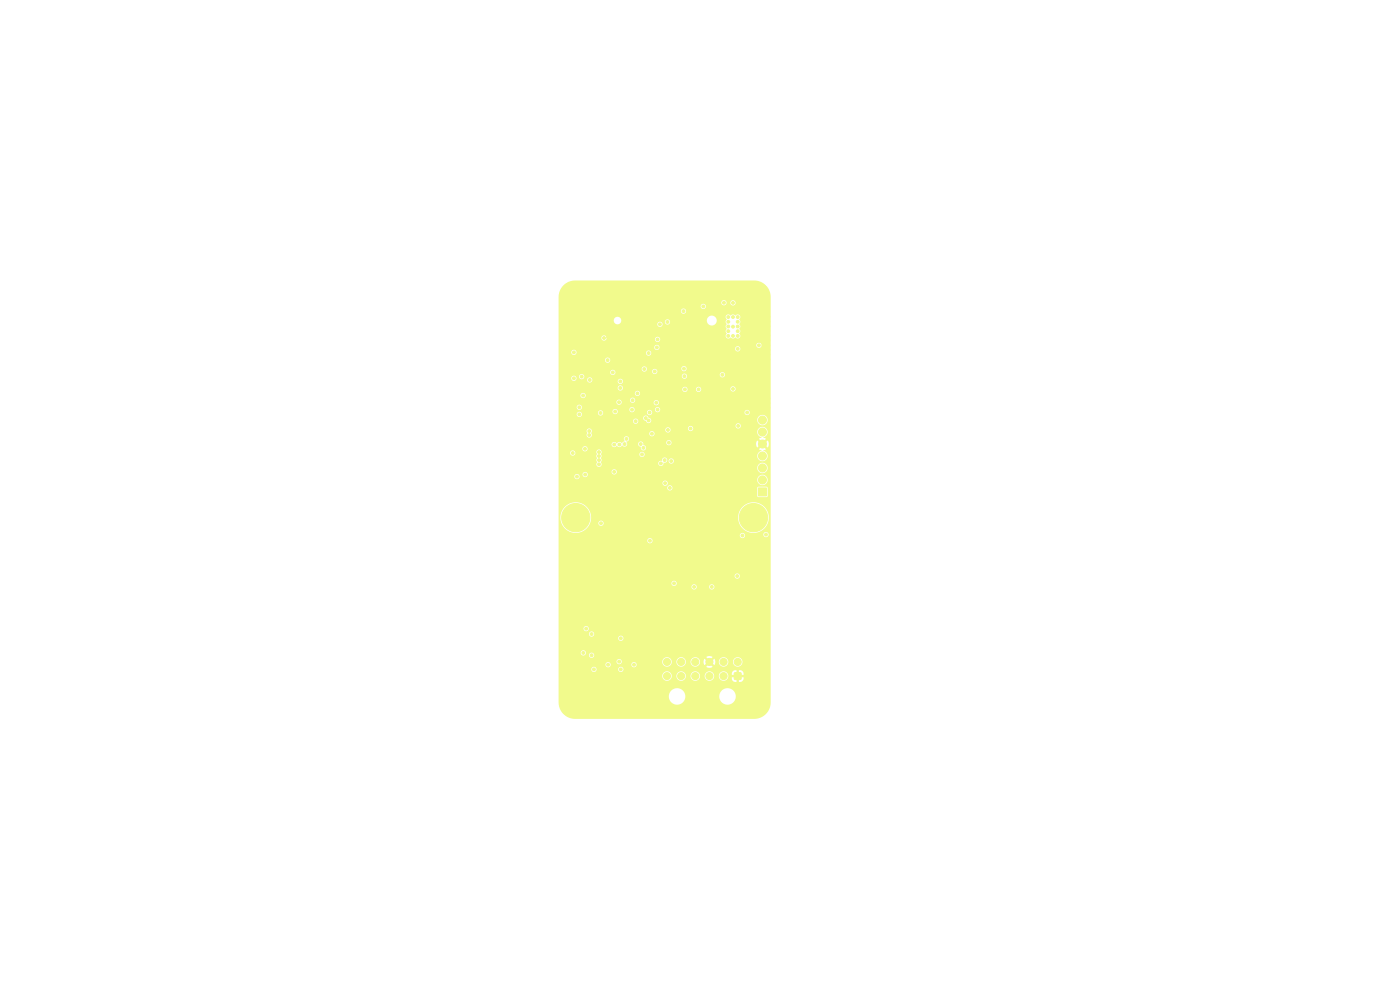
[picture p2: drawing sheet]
<svg xmlns="http://www.w3.org/2000/svg" width="297mm" height="210mm" viewBox="0 0 297 210" stroke-linecap="round" stroke-linejoin="round" font-family="sans-serif">
<g fill="#f1fa8c" stroke="#f1fa8c" stroke-width=".21">
<path d="M160.9 103.5h1.7v1.7h-1.7z"/>
<path d="M155.8 142.7h1.4v1.4h-1.4z"/>
<circle cx="122" cy="60.6" r=".4"/>
<circle cx="123.7" cy="61.3" r=".4"/>
<circle cx="120.3" cy="61.3" r=".4"/>
<circle cx="124.4" cy="63" r=".4"/>
<circle cx="122" cy="63" r="3.2"/>
<circle cx="119.6" cy="63" r=".4"/>
<circle cx="123.7" cy="64.7" r=".4"/>
<circle cx="120.3" cy="64.7" r=".4"/>
<circle cx="122" cy="65.4" r=".4"/>
<circle cx="160" cy="60.6" r=".4"/>
<circle cx="161.7" cy="61.3" r=".4"/>
<circle cx="158.3" cy="61.3" r=".4"/>
<circle cx="162.4" cy="63" r=".4"/>
<circle cx="160" cy="63" r="3.2"/>
<circle cx="157.6" cy="63" r=".4"/>
<circle cx="161.7" cy="64.7" r=".4"/>
<circle cx="158.3" cy="64.7" r=".4"/>
<circle cx="160" cy="65.4" r=".4"/>
<circle cx="160" cy="132.6" r=".4"/>
<circle cx="161.7" cy="133.3" r=".4"/>
<circle cx="158.3" cy="133.3" r=".4"/>
<circle cx="162.4" cy="135" r=".4"/>
<circle cx="160" cy="135" r="3.2"/>
<circle cx="157.6" cy="135" r=".4"/>
<circle cx="161.7" cy="136.7" r=".4"/>
<circle cx="158.3" cy="136.7" r=".4"/>
<circle cx="160" cy="137.4" r=".4"/>
<circle cx="122.1" cy="109.8" r="3"/>
<circle cx="161.8" cy="101.8" r=".85"/>
<circle cx="161.8" cy="99.3" r=".85"/>
<circle cx="161.8" cy="96.7" r=".85"/>
<circle cx="161.8" cy="94.2" r=".85"/>
<circle cx="161.8" cy="91.6" r=".85"/>
<circle cx="161.8" cy="89.1" r=".85"/>
<circle cx="153.5" cy="143.4" r=".75"/>
<circle cx="150.5" cy="143.4" r=".75"/>
<circle cx="147.5" cy="143.4" r=".75"/>
<circle cx="144.5" cy="143.4" r=".75"/>
<circle cx="141.5" cy="143.4" r=".75"/>
<circle cx="156.5" cy="140.4" r=".75"/>
<circle cx="153.5" cy="140.4" r=".75"/>
<circle cx="150.5" cy="140.4" r=".75"/>
<circle cx="147.5" cy="140.4" r=".75"/>
<circle cx="144.5" cy="140.4" r=".75"/>
<circle cx="141.5" cy="140.4" r=".75"/>
<circle cx="122" cy="146.6" r=".4"/>
<circle cx="123.7" cy="147.3" r=".4"/>
<circle cx="120.3" cy="147.3" r=".4"/>
<circle cx="124.4" cy="149" r=".4"/>
<circle cx="122" cy="149" r="3.2"/>
<circle cx="119.6" cy="149" r=".4"/>
<circle cx="123.7" cy="150.7" r=".4"/>
<circle cx="120.3" cy="150.7" r=".4"/>
<circle cx="122" cy="151.4" r=".4"/>
<circle cx="159.8" cy="109.8" r="3"/>
<circle cx="139.5" cy="136.5" r=".3"/>
<circle cx="148.2" cy="82.6" r=".3"/>
<circle cx="125.5" cy="139" r=".3"/>
<circle cx="124.1" cy="100.7" r=".3"/>
<circle cx="141.7" cy="91.2" r=".3"/>
<circle cx="127.5" cy="111" r=".3"/>
<circle cx="155.5" cy="67.3" r=".3"/>
<circle cx="131.6" cy="80.9" r=".3"/>
<circle cx="155.5" cy="69.3" r=".3"/>
<circle cx="154.5" cy="67.3" r=".3"/>
<circle cx="131.7" cy="142" r=".3"/>
<circle cx="125" cy="92.3" r=".3"/>
<circle cx="131.7" cy="135.4" r=".3"/>
<circle cx="154.5" cy="71.3" r=".3"/>
<circle cx="156.5" cy="70.3" r=".3"/>
<circle cx="137.9" cy="114.7" r=".3"/>
<circle cx="154.5" cy="70.3" r=".3"/>
<circle cx="123.4" cy="79.9" r=".3"/>
<circle cx="155.5" cy="64.3" r=".3"/>
<circle cx="156.5" cy="67.3" r=".3"/>
<circle cx="128.9" cy="76.4" r=".3"/>
<circle cx="155.5" cy="71.3" r=".3"/>
<circle cx="126" cy="142" r=".3"/>
<circle cx="154.5" cy="68.3" r=".3"/>
<circle cx="125.1" cy="80.6" r=".3"/>
<circle cx="156.4" cy="122.2" r=".3"/>
<circle cx="141.9" cy="93.9" r=".3"/>
<circle cx="156.5" cy="68.3" r=".3"/>
<circle cx="121.5" cy="96.1" r=".3"/>
<circle cx="122.9" cy="86.4" r=".3"/>
<circle cx="149.2" cy="65" r=".3"/>
<circle cx="122.9" cy="87.9" r=".3"/>
<circle cx="156.5" cy="69.3" r=".3"/>
<circle cx="125.5" cy="134.5" r=".3"/>
<circle cx="136.7" cy="78.3" r=".3"/>
<circle cx="156.5" cy="71.3" r=".3"/>
<circle cx="132.9" cy="93.1" r=".3"/>
<circle cx="154.5" cy="69.3" r=".3"/>
<circle cx="131.4" cy="140.3" r=".3"/>
<circle cx="144.7" cy="135.5" r=".3"/>
<circle cx="147.6" cy="100.1" r=".3"/>
<circle cx="156.2" cy="106.5" r=".3"/>
<circle cx="121.5" cy="99" r=".3"/>
<circle cx="132.4" cy="108.4" r=".3"/>
<circle cx="159.2" cy="113.8" r=".3"/>
<circle cx="161" cy="67.2" r=".3"/>
<circle cx="163" cy="68.2" r=".3"/>
<circle cx="161" cy="70.2" r=".3"/>
<circle cx="129" cy="112" r=".3"/>
<circle cx="129" cy="71.5" r=".3"/>
<circle cx="120" cy="67.6" r=".3"/>
<circle cx="126" cy="76.2" r=".3"/>
<circle cx="152.2" cy="90.8" r=".3"/>
<circle cx="162" cy="76.3" r=".3"/>
<circle cx="140.5" cy="94.1" r=".3"/>
<circle cx="137.6" cy="136.8" r=".3"/>
<circle cx="125.5" cy="129" r=".3"/>
<circle cx="146.6" cy="141.6" r=".3"/>
<circle cx="146.8" cy="133.1" r=".3"/>
<circle cx="157.5" cy="72.5" r=".3"/>
<circle cx="153" cy="70.7" r=".3"/>
<circle cx="148.6" cy="117.5" r=".3"/>
<circle cx="150.2" cy="91.8" r=".3"/>
<circle cx="152.2" cy="89.8" r=".3"/>
<circle cx="163" cy="74.3" r=".3"/>
<circle cx="160" cy="85.5" r=".3"/>
<circle cx="137.8" cy="120.5" r=".3"/>
<circle cx="120.8" cy="114.2" r=".3"/>
<circle cx="151.2" cy="91.8" r=".3"/>
<circle cx="147" cy="65.3" r=".3"/>
<circle cx="143" cy="137" r=".3"/>
<circle cx="139.8" cy="133.2" r=".3"/>
<circle cx="137" cy="81" r=".3"/>
<circle cx="151.8" cy="78.4" r=".3"/>
<circle cx="161" cy="69.2" r=".3"/>
<circle cx="149.2" cy="72" r=".3"/>
<circle cx="146.2" cy="137.4" r=".3"/>
<circle cx="151.2" cy="90.8" r=".3"/>
<circle cx="163" cy="86.5" r=".3"/>
<circle cx="162" cy="70.2" r=".3"/>
<circle cx="162" cy="67.2" r=".3"/>
<circle cx="151.2" cy="87.8" r=".3"/>
<circle cx="160.8" cy="131.1" r=".3"/>
<circle cx="163" cy="75.3" r=".3"/>
<circle cx="120" cy="123.2" r=".3"/>
<circle cx="159" cy="141.5" r=".3"/>
<circle cx="161" cy="75.3" r=".3"/>
<circle cx="137.6" cy="136.1" r=".3"/>
<circle cx="153" cy="123.9" r=".3"/>
<circle cx="161" cy="68.2" r=".3"/>
<circle cx="163" cy="69.2" r=".3"/>
<circle cx="161" cy="86.5" r=".3"/>
<circle cx="139.5" cy="83.7" r=".3"/>
<circle cx="152" cy="116" r=".3"/>
<circle cx="162.1" cy="141.9" r=".3"/>
<circle cx="142.7" cy="132.5" r=".3"/>
<circle cx="151.2" cy="134.5" r=".3"/>
<circle cx="124.7" cy="97.2" r=".3"/>
<circle cx="156.1" cy="112" r=".3"/>
<circle cx="160.8" cy="130.4" r=".3"/>
<circle cx="162" cy="72.3" r=".3"/>
<circle cx="151.6" cy="74.7" r=".3"/>
<circle cx="146.2" cy="139" r=".3"/>
<circle cx="145" cy="124.7" r=".3"/>
<circle cx="159.2" cy="127.4" r=".3"/>
<circle cx="130.3" cy="142.6" r=".3"/>
<circle cx="129.9" cy="81" r=".3"/>
<circle cx="151.4" cy="132.4" r=".3"/>
<circle cx="158" cy="86.5" r=".3"/>
<circle cx="160" cy="131.1" r=".3"/>
<circle cx="159" cy="84.5" r=".3"/>
<circle cx="157" cy="83.5" r=".3"/>
<circle cx="127.6" cy="77.1" r=".3"/>
<circle cx="162" cy="69.2" r=".3"/>
<circle cx="163" cy="76.3" r=".3"/>
<circle cx="119.1" cy="114.9" r=".3"/>
<circle cx="157" cy="84.5" r=".3"/>
<circle cx="121.8" cy="134.5" r=".3"/>
<circle cx="122.5" cy="92.7" r=".3"/>
<circle cx="155" cy="60.5" r=".3"/>
<circle cx="160" cy="86.5" r=".3"/>
<circle cx="160" cy="127.4" r=".3"/>
<circle cx="162" cy="84.5" r=".3"/>
<circle cx="147.9" cy="105.3" r=".3"/>
<circle cx="163" cy="70.2" r=".3"/>
<circle cx="131" cy="118.2" r=".3"/>
<circle cx="139.6" cy="89" r=".3"/>
<circle cx="162" cy="68.2" r=".3"/>
<circle cx="135.2" cy="136.4" r=".3"/>
<circle cx="136.9" cy="149.2" r=".3"/>
<circle cx="140.6" cy="72" r=".3"/>
<circle cx="162" cy="75.3" r=".3"/>
<circle cx="131.8" cy="119.5" r=".3"/>
<circle cx="163" cy="85.5" r=".3"/>
<circle cx="147.2" cy="139" r=".3"/>
<circle cx="162" cy="71.2" r=".3"/>
<circle cx="158.8" cy="148" r=".3"/>
<circle cx="149.5" cy="83" r=".3"/>
<circle cx="135.2" cy="135.5" r=".3"/>
<circle cx="151.2" cy="89.8" r=".3"/>
<circle cx="158" cy="84.5" r=".3"/>
<circle cx="161" cy="84.5" r=".3"/>
<circle cx="159.2" cy="131.1" r=".3"/>
<circle cx="153.7" cy="136.1" r=".3"/>
<circle cx="125.2" cy="118.5" r=".3"/>
<circle cx="122.8" cy="73" r=".3"/>
<circle cx="135.2" cy="137.4" r=".3"/>
<circle cx="142" cy="64.6" r=".3"/>
<circle cx="140.2" cy="129.5" r=".3"/>
<circle cx="163" cy="84.5" r=".3"/>
<circle cx="132.5" cy="136.2" r=".3"/>
<circle cx="161" cy="74.3" r=".3"/>
<circle cx="129.4" cy="88.1" r=".3"/>
<circle cx="120" cy="104.7" r=".3"/>
<circle cx="133.5" cy="72.5" r=".3"/>
<circle cx="154.5" cy="72.7" r=".3"/>
<circle cx="143.8" cy="130" r=".3"/>
<circle cx="135.8" cy="75.5" r=".3"/>
<circle cx="133.8" cy="76.7" r=".3"/>
<circle cx="158.4" cy="127.4" r=".3"/>
<circle cx="153.5" cy="72.7" r=".3"/>
<circle cx="132.5" cy="131.7" r=".3"/>
<circle cx="127" cy="86.3" r=".3"/>
<circle cx="158" cy="83.5" r=".3"/>
<circle cx="138.5" cy="60.5" r=".3"/>
<circle cx="152.2" cy="88.8" r=".3"/>
<circle cx="133" cy="146.3" r=".3"/>
<circle cx="160.8" cy="128.1" r=".3"/>
<circle cx="146" cy="145" r=".3"/>
<circle cx="123.4" cy="114.2" r=".3"/>
<circle cx="160" cy="84.5" r=".3"/>
<circle cx="146.2" cy="111.8" r=".3"/>
<circle cx="140.8" cy="79.7" r=".3"/>
<circle cx="152.5" cy="122.2" r=".3"/>
<circle cx="144" cy="122.2" r=".3"/>
<circle cx="137.8" cy="84" r=".3"/>
<circle cx="134.5" cy="112.7" r=".3"/>
<circle cx="122.8" cy="78.3" r=".3"/>
<circle cx="134.8" cy="68.3" r=".3"/>
<circle cx="126" cy="69.5" r=".3"/>
<circle cx="149" cy="123.7" r=".3"/>
<circle cx="143" cy="139.8" r=".3"/>
<circle cx="129.3" cy="127.6" r=".3"/>
<circle cx="127.6" cy="92.6" r=".3"/>
<circle cx="151.2" cy="88.8" r=".3"/>
<circle cx="163" cy="72.3" r=".3"/>
<circle cx="125.9" cy="101.6" r=".3"/>
<circle cx="148.2" cy="141.8" r=".3"/>
<circle cx="131.1" cy="93" r=".3"/>
<circle cx="121.2" cy="141.2" r=".3"/>
<circle cx="138.5" cy="143.2" r=".3"/>
<circle cx="151.7" cy="130" r=".3"/>
<circle cx="147.2" cy="137.4" r=".3"/>
<circle cx="156.8" cy="72.3" r=".3"/>
<circle cx="152.9" cy="68.9" r=".3"/>
<circle cx="152.2" cy="87.8" r=".3"/>
<circle cx="130.6" cy="65.3" r=".3"/>
<circle cx="151.3" cy="66.1" r=".3"/>
<circle cx="150.2" cy="89.8" r=".3"/>
<circle cx="131.8" cy="128.6" r=".3"/>
<circle cx="158" cy="85.5" r=".3"/>
<circle cx="148.2" cy="148" r=".3"/>
<circle cx="152.2" cy="91.8" r=".3"/>
<circle cx="149.2" cy="138.5" r=".3"/>
<circle cx="159.9" cy="72.3" r=".3"/>
<circle cx="150.6" cy="61.4" r=".3"/>
<circle cx="121.7" cy="87.2" r=".3"/>
<circle cx="145.1" cy="120" r=".3"/>
<circle cx="142.1" cy="60.5" r=".3"/>
<circle cx="160.8" cy="128.8" r=".3"/>
<circle cx="152" cy="108" r=".3"/>
<circle cx="161" cy="85.5" r=".3"/>
<circle cx="136.9" cy="84.9" r=".3"/>
<circle cx="155" cy="99" r=".3"/>
<circle cx="143" cy="94.8" r=".3"/>
<circle cx="139.3" cy="112.9" r=".3"/>
<circle cx="146.2" cy="130.9" r=".3"/>
<circle cx="138.3" cy="64.8" r=".3"/>
<circle cx="161.8" cy="147.3" r=".3"/>
<circle cx="126.3" cy="87.4" r=".3"/>
<circle cx="120.2" cy="121" r=".3"/>
<circle cx="158.8" cy="71.2" r=".3"/>
<circle cx="150.2" cy="87.8" r=".3"/>
<circle cx="144.6" cy="84.2" r=".3"/>
<circle cx="148.2" cy="134.9" r=".3"/>
<circle cx="142.1" cy="150.7" r=".3"/>
<circle cx="132" cy="99.5" r=".3"/>
<circle cx="148.8" cy="127.2" r=".3"/>
<circle cx="159" cy="85.5" r=".3"/>
<circle cx="154.4" cy="130.9" r=".3"/>
<circle cx="127.2" cy="105.2" r=".3"/>
<circle cx="148.5" cy="122.2" r=".3"/>
<circle cx="163" cy="71.2" r=".3"/>
<circle cx="155.5" cy="128" r=".3"/>
<circle cx="160.8" cy="127.4" r=".3"/>
<circle cx="129.9" cy="77" r=".3"/>
<circle cx="150.2" cy="88.8" r=".3"/>
<circle cx="160.8" cy="129.5" r=".3"/>
<circle cx="161" cy="71.2" r=".3"/>
<circle cx="152.8" cy="127.2" r=".3"/>
<circle cx="154.8" cy="95.5" r=".3"/>
<circle cx="150.5" cy="77.4" r=".3"/>
<circle cx="156.9" cy="92.8" r=".3"/>
<circle cx="144.8" cy="127.2" r=".3"/>
<circle cx="152.2" cy="141.5" r=".3"/>
<circle cx="129.1" cy="63.5" r=".3"/>
<circle cx="150.2" cy="90.8" r=".3"/>
<circle cx="158.4" cy="131.1" r=".3"/>
<circle cx="127" cy="73.8" r=".3"/>
<circle cx="150" cy="145.2" r=".3"/>
<circle cx="147.8" cy="130" r=".3"/>
<circle cx="162" cy="73.3" r=".3"/>
<circle cx="162" cy="74.3" r=".3"/>
<circle cx="163" cy="67.2" r=".3"/>
<circle cx="161" cy="72.3" r=".3"/>
<circle cx="162" cy="85.5" r=".3"/>
<circle cx="153" cy="71.7" r=".3"/>
<circle cx="145.3" cy="72.1" r=".3"/>
<circle cx="163" cy="73.3" r=".3"/>
<circle cx="161" cy="76.3" r=".3"/>
<circle cx="152.2" cy="139.6" r=".3"/>
<circle cx="159" cy="86.5" r=".3"/>
<circle cx="162.4" cy="116.3" r=".3"/>
<circle cx="126.2" cy="146.3" r=".3"/>
<circle cx="137.5" cy="76.3" r=".3"/>
<circle cx="162" cy="86.5" r=".3"/>
<circle cx="147.7" cy="89.7" r=".3"/>
<circle cx="158.5" cy="87.5" r=".3"/>
<circle cx="155.5" cy="82.5" r=".3"/>
<circle cx="137.8" cy="87.5" r=".3"/>
<circle cx="142.4" cy="97.8" r=".3"/>
<circle cx="130.3" cy="94.3" r=".3"/>
<circle cx="130.3" cy="100.1" r=".3"/>
<circle cx="139.5" cy="86.9" r=".3"/>
<circle cx="129" cy="141" r=".3"/>
<circle cx="134.1" cy="86.9" r=".3"/>
<circle cx="137.6" cy="89.2" r=".3"/>
<circle cx="127.1" cy="98.5" r=".3"/>
<circle cx="136.2" cy="96.4" r=".3"/>
<circle cx="127.1" cy="97.6" r=".3"/>
<circle cx="134.5" cy="141" r=".3"/>
<circle cx="142.1" cy="103.5" r=".3"/>
<circle cx="130" cy="79" r=".3"/>
<circle cx="137.6" cy="74.9" r=".3"/>
<circle cx="124.4" cy="133.4" r=".3"/>
<circle cx="145" cy="66" r=".3"/>
<circle cx="156.5" cy="74" r=".3"/>
<circle cx="153.2" cy="79.5" r=".3"/>
<circle cx="161" cy="73.3" r=".3"/>
<circle cx="156.6" cy="90.3" r=".3"/>
<circle cx="121.8" cy="80.3" r=".3"/>
<circle cx="130.5" cy="87.3" r=".3"/>
<circle cx="131.6" cy="82.3" r=".3"/>
<circle cx="121.8" cy="74.7" r=".3"/>
<circle cx="131.3" cy="85.3" r=".3"/>
<circle cx="162.5" cy="113.4" r=".3"/>
<circle cx="139.2" cy="85.4" r=".3"/>
<circle cx="151" cy="124.5" r=".3"/>
<circle cx="147.2" cy="124.5" r=".3"/>
<circle cx="143" cy="123.8" r=".3"/>
<circle cx="146.5" cy="90.9" r=".3"/>
<circle cx="139.4" cy="73.7" r=".3"/>
<circle cx="157.5" cy="113.6" r=".3"/>
<circle cx="138.3" cy="92" r=".3"/>
<circle cx="141" cy="97.6" r=".3"/>
<circle cx="140.2" cy="98.3" r=".3"/>
<circle cx="140" cy="68.8" r=".3"/>
<circle cx="139.5" cy="72" r=".3"/>
<circle cx="141.6" cy="68.3" r=".3"/>
<circle cx="136.5" cy="95" r=".3"/>
<circle cx="127.1" cy="96.7" r=".3"/>
<circle cx="123.8" cy="138.5" r=".3"/>
<circle cx="141.1" cy="102.5" r=".3"/>
<circle cx="153.6" cy="64.2" r=".3"/>
<circle cx="138.9" cy="78.8" r=".3"/>
<circle cx="135.2" cy="83.5" r=".3"/>
<circle cx="134.8" cy="89.4" r=".3"/>
<circle cx="132.5" cy="94.2" r=".3"/>
<circle cx="131.4" cy="94.3" r=".3"/>
<circle cx="128.1" cy="71.7" r=".3"/>
<circle cx="134.2" cy="84.9" r=".3"/>
<circle cx="127.1" cy="95.9" r=".3"/>
<circle cx="135.9" cy="94.2" r=".3"/>
<circle cx="123.7" cy="83.9" r=".3"/>
<circle cx="125" cy="91.4" r=".3"/>
<circle cx="122.4" cy="101.1" r=".3"/>
<circle cx="127.4" cy="87.6" r=".3"/>
<circle cx="124.1" cy="95.2" r=".3"/>
<circle cx="137" cy="88.7" r=".3"/>
<circle cx="145.1" cy="78.2" r=".3"/>
<circle cx="145.2" cy="79.8" r=".3"/>
<circle cx="145.3" cy="82.6" r=".3"/>
</g>
<path d="M119.5 60.5a3.5 3.5 0 0 1 2.5-1h37.9a3.5 3.5 0 0 1 3.6 3.5v86a3.5 3.5 0 0 1-3.5 3.5h-38a3.5 3.5 0 0 1-3.5-3.6v-1.3h23.4a1.75 1.75 0 0 0 1.7 1.9 1.75 1.75 0 0 0 1.8-1.9h7.2v.2a1.75 1.75 0 0 0 2.7 1.4 1.75 1.75 0 0 0 0-3 1.75 1.75 0 0 0-2.7 1.4h-7.2v-.2a1.75 1.75 0 0 0-1.9-1.4 1.75 1.75 0 0 0-1.6 1.6h-23.4v-4.3h22v.2a1.01 1.01 0 0 0 1.1 .9 1.01 1.01 0 0 0 .9-1.1h1v.2a1.01 1.01 0 0 0 1.1 .9 1.01 1.01 0 0 0 .9-1.1h1v.2a1.01 1.01 0 0 0 1.1 .9 1.01 1.01 0 0 0 .9-1.1h1v.2a1.01 1.01 0 0 0 1.1 .9 1.01 1.01 0 0 0 .9-1.1h1v.2a1.01 1.01 0 0 0 1.3 .9 1.01 1.01 0 0 0 .5-1.5h.9v.3h.9v.5h-.9v.3a.79 .79 0 0 0 1 .7v-.8h.5v.8h.3a.79 .79 0 0 0 .8-1h-.9v-.5h.9v-.3a.79 .79 0 0 0-1.1-.7v.8h-.5v-.8l-.7 .1-.3 .6h-.9a1.01 1.01 0 0 0-1-.5 1.01 1.01 0 0 0-.8 .9h-1v-.2a1.01 1.01 0 0 0-1.1-.7 1.01 1.01 0 0 0-.9 .9h-1v-.2a1.01 1.01 0 0 0-1.1-.7 1.01 1.01 0 0 0-.9 .9h-1v-.2a1.01 1.01 0 0 0-1.1-.7 1.01 1.01 0 0 0-.9 .9h-1v-.2a1.01 1.01 0 0 0-1.1-.7 1.01 1.01 0 0 0-.9 .9h-22v-1.4h6.9v.2a.56 .56 0 0 0 .7 .5 .56 .56 0 0 0 .5-.7h4.5v.2a.56 .56 0 0 0 .9 .4 .56 .56 0 0 0 0-1 .56 .56 0 0 0-.9 .4h-4.5l-.1-.1a.56 .56 0 0 0-.6-.4 .56 .56 0 0 0-.5 .5h-6.9v-1h9.9v.2a.56 .56 0 0 0 .7 .5 .56 .56 0 0 0 .5-.7h4.3v.2a.56 .56 0 0 0 .9 .4 .56 .56 0 0 0 0-1 .56 .56 0 0 0-.9 .4h-4.3l-.1-.2a.56 .56 0 0 0-.6-.2 .56 .56 0 0 0-.5 .4h-9.9v-.6h12.3v.1a.56 .56 0 0 0 .6 .5 .56 .56 0 0 0 .5-.6h8.6v.2a1.01 1.01 0 0 0 1.1 .9 1.01 1.01 0 0 0 .9-1.1h1v.2a1.01 1.01 0 0 0 1.1 .9 1.01 1.01 0 0 0 .9-1.1h1v.2a1.01 1.01 0 0 0 1.1 .9 1.01 1.01 0 0 0 .9-1.1h.8l.2 .8 .5-.5 .4 .3-.6 .6a1.24 1.24 0 0 0 1.4 0l-.6-.6 .4-.3 .5 .5 .2-.8h.8a1.01 1.01 0 0 0 1 1.1 1.01 1.01 0 0 0 1-1.1h1v.2a1.01 1.01 0 0 0 1.5 .8 1.01 1.01 0 0 0 0-1.7 1.01 1.01 0 0 0-1.5 .7h-1v-.2a1.01 1.01 0 0 0-1.1-.7 1.01 1.01 0 0 0-.9 .9h-.8l-.2-.6-.5 .6-.4-.4 .6-.5a1.24 1.24 0 0 0-1.4 0l.6 .5-.4 .4-.5-.6-.2 .6h-.8a1.01 1.01 0 0 0-1-.9 1.01 1.01 0 0 0-1 .9h-1v-.2a1.01 1.01 0 0 0-1.1-.7 1.01 1.01 0 0 0-.9 .9h-1v-.2a1.01 1.01 0 0 0-1.1-.7 1.01 1.01 0 0 0-.9 .9h-8.6a.56 .56 0 0 0-.5-.5 .56 .56 0 0 0-.6 .5h-12.3v-1.9h4.7v.2a.56 .56 0 0 0 .9 .3h.8v.2a.56 .56 0 0 0 .9 .4 .56 .56 0 0 0 0-1 .56 .56 0 0 0-.9 .4h-.7a.56 .56 0 0 0-.2-.9 .56 .56 0 0 0-.8 .4h-4.7v-3.1h12.6v.2a.56 .56 0 0 0 .9 .4 .56 .56 0 0 0 0-1 .56 .56 0 0 0-.9 .4h-12.6v-.9h6.4v.2a.56 .56 0 0 0 .9 .4 .56 .56 0 0 0 0-1 .56 .56 0 0 0-.9 .4h-6.4v-1.1h5.3v.1a.56 .56 0 0 0 .9 .4 .56 .56 0 0 0 0-.9 .56 .56 0 0 0-.9 .4h-5.3v-8.9h28.2v.2a.56 .56 0 0 0 .6 .5 .56 .56 0 0 0 .5-.7h2.6v.2a.56 .56 0 0 0 .9 .4 .56 .56 0 0 0 0-1 .56 .56 0 0 0-.9 .4h-2.6v-.1a.56 .56 0 0 0-.6-.4 .56 .56 0 0 0-.5 .5h-28.2v-.7h23.9v.1a.56 .56 0 0 0 .9 .4 .56 .56 0 0 0 0-.9 .56 .56 0 0 0-.9 .4h-23.9v-1.6h37.3v.2a.56 .56 0 0 0 .9 .4 .56 .56 0 0 0 0-1 .56 .56 0 0 0-.9 .4h-37.3v-7.5h18.8v.2a.56 .56 0 0 0 .9 .4 .56 .56 0 0 0 0-1 .56 .56 0 0 0-.9 .4h-18.8v-1.1h38.4v.2a.56 .56 0 0 0 .8 .4 .56 .56 0 0 0 .3-.8h3.9v.2a.56 .56 0 0 0 .9 .4 .56 .56 0 0 0 0-1 .56 .56 0 0 0-.9 .4h-4a.56 .56 0 0 0-.5-.2 .56 .56 0 0 0-.5 .4h-38.4v-3.9h.4v.4a3.3 3.3 0 0 0 2.8 3 3.3 3.3 0 0 0 3.5-2.1h1.7v.2a.56 .56 0 0 0 .9 .4 .56 .56 0 0 0 0-1 .56 .56 0 0 0-.9 .4h-1.7l.2-1.3h31.2a3.3 3.3 0 0 0 4.6 3.1 3.3 3.3 0 0 0 .6-5.5 3.3 3.3 0 0 0-5.2 2.1v.3h-31.2a3.3 3.3 0 0 0-3.3-3.1 3.3 3.3 0 0 0-3.2 3.1h-.4v-6.2h23v.2a.56 .56 0 0 0 .6 .5 .56 .56 0 0 0 .6-.6h17.9l.1 1.9 1.9 .1 .3-.3v-1.7l-.3-.3h-1.7l-.3 .3h-17.9l-.1-.2a.56 .56 0 0 0-.6-.4 .56 .56 0 0 0-.5 .5h-23v-1h22v.2a.56 .56 0 0 0 .9 .4 .56 .56 0 0 0 0-1 .56 .56 0 0 0-.9 .4h-22v-.7h42.1v.2a1.11 1.11 0 0 0 1.7 .9 1.11 1.11 0 0 0 0-1.9 1.11 1.11 0 0 0-1.7 .8h-42.1v-.7h3.3v.2a.56 .56 0 0 0 .9 .3 .56 .56 0 0 0-.1-.9h1v.1a.56 .56 0 0 0 .8 .4 .56 .56 0 0 0 0-.9 .56 .56 0 0 0-.8 .4l-1.3-.1-.2 .2-.3 .3h-3.3v-1h11.2a.56 .56 0 0 0 .8 .6 .56 .56 0 0 0 .2-.9 .56 .56 0 0 0-.9 .2l-.1 .1h-11.2v-.8h42.1a1.11 1.11 0 0 0 1.6 1.1 1.11 1.11 0 0 0 .3-1.9 1.11 1.11 0 0 0-1.8 .6l-.1 .2h-42.1v-2.5h8l.2 .5a.67 .67 0 0 0 0 .9 .56 .56 0 0 0-.1 .7 .56 .56 0 0 0 .8 .2 .56 .56 0 0 0 .2-.8h12v.2a.59 .59 0 0 0 .7 .4 .59 .59 0 0 0 .5-.7h.1a.54 .54 0 0 0 .6-.4h.3v.2a.56 .56 0 0 0 .9 .4 .56 .56 0 0 0 0-1 .56 .56 0 0 0-.9 .4h-.3a.58 .58 0 0 0-.6-.7 .58 .58 0 0 0-.5 .8 .57 .57 0 0 0-.8 .4h-12l-.2-.1a.69 .69 0 0 0 .1-1l.1-.4-.1-.4h8.1v.2a.56 .56 0 0 0 .9 .4 .56 .56 0 0 0 0-1 .56 .56 0 0 0-.9 .4h-8.1a.58 .58 0 0 0-.1-.8 .58 .58 0 0 0-.8 0 .58 .58 0 0 0 .1 .9l-.2 .3h-8v-.7h2.4a.56 .56 0 0 0 .8 .6 .56 .56 0 0 0 .2-.9 .56 .56 0 0 0-.9 .2l-.1 .1h-2.4v-.9h5a.56 .56 0 0 0 .8 .6 .56 .56 0 0 0 .2-.9 .56 .56 0 0 0-.9 .2l-.1 .1h-5v-.9h11.2a.6 .6 0 0 0 .5 .6 .6 .6 0 0 0 .7-.3v.1a.63 .63 0 0 0 1.1-.1l.2 .1a.56 .56 0 0 0 .6 .1 .56 .56 0 0 0 .3-.6h2.3l.1 .4 .4 .3a.57 .57 0 0 0 .7 .7 .57 .57 0 0 0 .2-.9l-.3-.2-.2-.6h5a.56 .56 0 0 0 .5 .6 .56 .56 0 0 0 .6-.3h18l.2 .9 .7-.7 .3 .4-.6 .6 .6 .2a1.19 1.19 0 0 0-.9 1 1.19 1.19 0 0 0 .5 1.2 1.13 1.13 0 0 0 1.6-.6 1.13 1.13 0 0 0-.9-1.5l.6-.3-.6-.6 .3-.4 .7 .6a1.34 1.34 0 0 0 0-1.5l-.7 .7-.3-.4 .6-.6-.6-.3a1.2 1.2 0 0 0 .6-2 1.13 1.13 0 0 0-1.8 .4 1.13 1.13 0 0 0 .9 1.6l-.6 .3 .6 .6-.3 .4-.7-.7-.2 .7h-18a.56 .56 0 0 0-.4-.7 .56 .56 0 0 0-.7 .4h-5a.56 .56 0 0 0-.9 .3h-2.3l-.3-.4a.57 .57 0 0 0 .6-.8 .57 .57 0 0 0-.9-.3 .57 .57 0 0 0 .1 1l-.6 .4a.68 .68 0 0 0-1.2 .1l-.1-.1a.56 .56 0 0 0-.5-.2 .56 .56 0 0 0-.5 .4h-11.2v-2h5.9v.2a.56 .56 0 0 0 .8 .4 .56 .56 0 0 0 .2-.9h12.3v.2a.56 .56 0 0 0 .9 .4 .56 .56 0 0 0 0-1 .56 .56 0 0 0-.9 .4h-12.3l.2-.4-.1-.4h15.6a.56 .56 0 0 0 .8 .6 .56 .56 0 0 0 .2-.9h3.8v.2a.56 .56 0 0 0 .9 .4 .56 .56 0 0 0 0-1 .56 .56 0 0 0-.9 .4h-3.9a.56 .56 0 0 0-.9 .3h-15.6a.59 .59 0 0 0-.9 0 .59 .59 0 0 0 0 .8l-.2 .3h-5.9v-1.9h37.5a.56 .56 0 0 0 .8 .6 .56 .56 0 0 0 .2-.9 .56 .56 0 0 0-.9 .1l-.1 .2h-37.5v-1h15.8a.56 .56 0 0 0 .7 .6 .56 .56 0 0 0 .3-.9 .56 .56 0 0 0-1 .1v.2h-15.8v-.7h17.9a.67 .67 0 0 0 .7 .7 .56 .56 0 0 0 .6 .4 .56 .56 0 0 0 .4-.7h22.5v.2a1.11 1.11 0 0 0 1.7 .9 1.11 1.11 0 0 0 0-1.9 1.11 1.11 0 0 0-1.7 .8h-22.5l-.4-.4a.64 .64 0 0 0-.6-.4 .64 .64 0 0 0-.7 .4h-17.9v-.8h3.8v.2a.56 .56 0 0 0 .8 .4 .56 .56 0 0 0 .2-.9h3.5v.2a.56 .56 0 0 0 .8 .4 .56 .56 0 0 0 .2-.9h2.1v.2a.56 .56 0 0 0 .9 .4 .56 .56 0 0 0 0-1h2.7v.2a.55 .55 0 0 0 .8 .4h2.9v.2a.56 .56 0 0 0 .9 .4 .56 .56 0 0 0 0-1 .56 .56 0 0 0-.9 .4h-2.9l.2-.2 .1-.4h4.3a.56 .56 0 0 0 .8 .6h18.2v.2a.56 .56 0 0 0 .9 .4 .56 .56 0 0 0 0-1 .56 .56 0 0 0-.9 .4h-18.2a.56 .56 0 0 0 .1-.9 .56 .56 0 0 0-.9 .3h-4.3v-.2a.56 .56 0 0 0-.6-.2 .56 .56 0 0 0-.5 .4h-2.7a.55 .55 0 0 0-.9 .4h-2.2a.56 .56 0 0 0-.9 .3h-3.6a.56 .56 0 0 0-.9 .3h-3.8v-1.5h3.8v.2a.56 .56 0 0 0 .9 .4 .56 .56 0 0 0 0-1 .56 .56 0 0 0-.9 .4h-3.8v-1h12.3v.1a.56 .56 0 0 0 .8 .4 .56 .56 0 0 0 0-1h2v.2a.56 .56 0 0 0 .9 .4h4.2v.1a.56 .56 0 0 0 .8 .4 .56 .56 0 0 0 0-.9 .56 .56 0 0 0-.8 .4l-4.2-.1a.56 .56 0 0 0 0-.9 .56 .56 0 0 0-.9 .4h-2.3l-.4 .2-.1 .3h-12.3v-1.5h4.6a.56 .56 0 0 0 .5 .6 .56 .56 0 0 0 .6-.3 .56 .56 0 0 0-.3-.7h10.8v.1a.56 .56 0 0 0 .8 .4 .56 .56 0 0 0 0-.9 .56 .56 0 0 0-.8 .4l-11.1-.1-.3 .3-.2 .2h-4.6v-1.6h12.5v.2a.56 .56 0 0 0 .5 .4 .56 .56 0 0 0 .6-.3h12.6v.2a.56 .56 0 0 0 .7 .4 .56 .56 0 0 0 .5-.6h1.7v.2a.56 .56 0 0 0 .7 .4 .56 .56 0 0 0 .4-.7h6.2v.2a.56 .56 0 0 0 .9 .4 .56 .56 0 0 0 0-1 .56 .56 0 0 0-.9 .4h-6.2a.56 .56 0 0 0-.6-.4 .56 .56 0 0 0-.5 .5h-1.7l-.1-.1a.56 .56 0 0 0-.6-.4 .56 .56 0 0 0-.5 .5h-12.6a.56 .56 0 0 0-.4-.7 .56 .56 0 0 0-.7 .4h-12.5v-2h2.7v.1a.56 .56 0 0 0 .4 .5 .56 .56 0 0 0 .6-.3h2.3v.2a.56 .56 0 0 0 .5 .4 .56 .56 0 0 0 .6-.3h5.4v.2a.56 .56 0 0 0 .9 .4 .56 .56 0 0 0 0-1 .56 .56 0 0 0-.9 .4h-5.4a.56 .56 0 0 0-.4-.7 .56 .56 0 0 0-.7 .4h-2.3l.1-.3-.2-.4h.7a.56 .56 0 0 0 .6 .7 .56 .56 0 0 0 .5-.8h20.7v.2a.56 .56 0 0 0 .8 .4 .56 .56 0 0 0 .2-.9h7.1v.2a.56 .56 0 0 0 .9 .4 .56 .56 0 0 0 0-1 .56 .56 0 0 0-.9 .4h-7.2a.56 .56 0 0 0-.9 .3h-20.7a.56 .56 0 0 0-.6-.4 .56 .56 0 0 0-.5 .5h-.7a.56 .56 0 0 0-.9 .4h-2.7v-1.3h10.9v.2a.56 .56 0 0 0 .9 .4 .56 .56 0 0 0 0-1 .56 .56 0 0 0-.9 .4h-10.9v-.7h17.6l.1 .4 .4 .2 1.7-.1a.56 .56 0 0 0 .8 .6 .56 .56 0 0 0 .2-.9 .56 .56 0 0 0-.9 .2l-.1 .1h-1.3l.2-.6h7.3v.2a.56 .56 0 0 0 .9 .4 .56 .56 0 0 0 0-1 .56 .56 0 0 0-.9 .4h-7.3a.56 .56 0 0 0-.6-.4 .56 .56 0 0 0-.5 .5h-17.6v-1.9h9.8v.2a.56 .56 0 0 0 .9 .4 .56 .56 0 0 0 0-1 .56 .56 0 0 0-.9 .4h-9.8v-1.6h2.7v.1a.56 .56 0 0 0 .5 .5 .56 .56 0 0 0 .6-.5h14.7v.2a.56 .56 0 0 0 .9 .4 .56 .56 0 0 0 0-1 .56 .56 0 0 0-.9 .4h-14.7a.56 .56 0 0 0-.5-.6 .56 .56 0 0 0-.6 .5h-2.7v-1.1h20.3v.2a.56 .56 0 0 0 .5 .4 .56 .56 0 0 0 .6-.3h16v.2a.56 .56 0 0 0 .9 .4 .56 .56 0 0 0 0-1 .56 .56 0 0 0-.9 .4h-16v-.4l-.4-.3h20.9v.1a.56 .56 0 0 0 .9 .4 .56 .56 0 0 0 0-.9 .56 .56 0 0 0-.9 .4l-21.1-.1-.3 .2-.2 .3h-20.3v-2h9.1v.2a.56 .56 0 0 0 .5 .4 .56 .56 0 0 0 .5-.3h10.3v.2a.56 .56 0 0 0 .9 .4 .56 .56 0 0 0 0-1 .56 .56 0 0 0-.9 .4h-10.2a.56 .56 0 0 0-.4-.7 .56 .56 0 0 0-.7 .4h-9.1v-3.7h11.7v.2a.8 .8 0 0 0 1.1 .6h8.1v.2a.56 .56 0 0 0 .9 .4 .56 .56 0 0 0 0-1 .56 .56 0 0 0-.9 .4h-8.1l.5-.5h9.2a.56 .56 0 0 0 .8 .6 .56 .56 0 0 0 .2-.9h7.9v.2a1.06 1.06 0 0 0 1.6 .8 1.06 1.06 0 0 0 .2-1.7h2.2l.3 .5a.8 .8 0 0 0 0 1.1 .73 .73 0 0 0 0 1 .73 .73 0 0 0 0 1 .58 .58 0 0 0 0 .9 .58 .58 0 0 0 .8-.1h.1a.63 .63 0 0 0 .9 0 .59 .59 0 0 0 .9 0 .59 .59 0 0 0-.1-.9 .64 .64 0 0 0 0-1 .64 .64 0 0 0 0-1 .72 .72 0 0 0 0-1 .58 .58 0 0 0 0-.9 .58 .58 0 0 0-.8 .1h-.1a.73 .73 0 0 0-1 0 .56 .56 0 0 0-.5-.2 .56 .56 0 0 0-.5 .5h-2.2l-.2-.1a1.06 1.06 0 0 0-1.6 .8h-8a.56 .56 0 0 0-.9 .3h-9.2v-.1a.8 .8 0 0 0-.7-.9 .8 .8 0 0 0-.9 .7h-11.7v-2h25.9v.2a.56 .56 0 0 0 .9 .4 .56 .56 0 0 0 0-1 .56 .56 0 0 0-.9 .4h-25.9v-1h30.1v.2a.56 .56 0 0 0 .9 .4 .56 .56 0 0 0 0-1 .56 .56 0 0 0-.9 .4h-30.1v-.8h34.5l.1 .5a.56 .56 0 0 0 .7 .1 .56 .56 0 0 0 .3-.5h.8v.1a.56 .56 0 0 0 .9 .4 .56 .56 0 0 0 0-.9 .56 .56 0 0 0-.9 .4l-.8-.1a.56 .56 0 0 0-.5-.4 .56 .56 0 0 0-.6 .4h-34.5v-1.1a3.5 3.5 0 0 1 1-2.5z" fill="#f1fa8c"/>
</svg>
